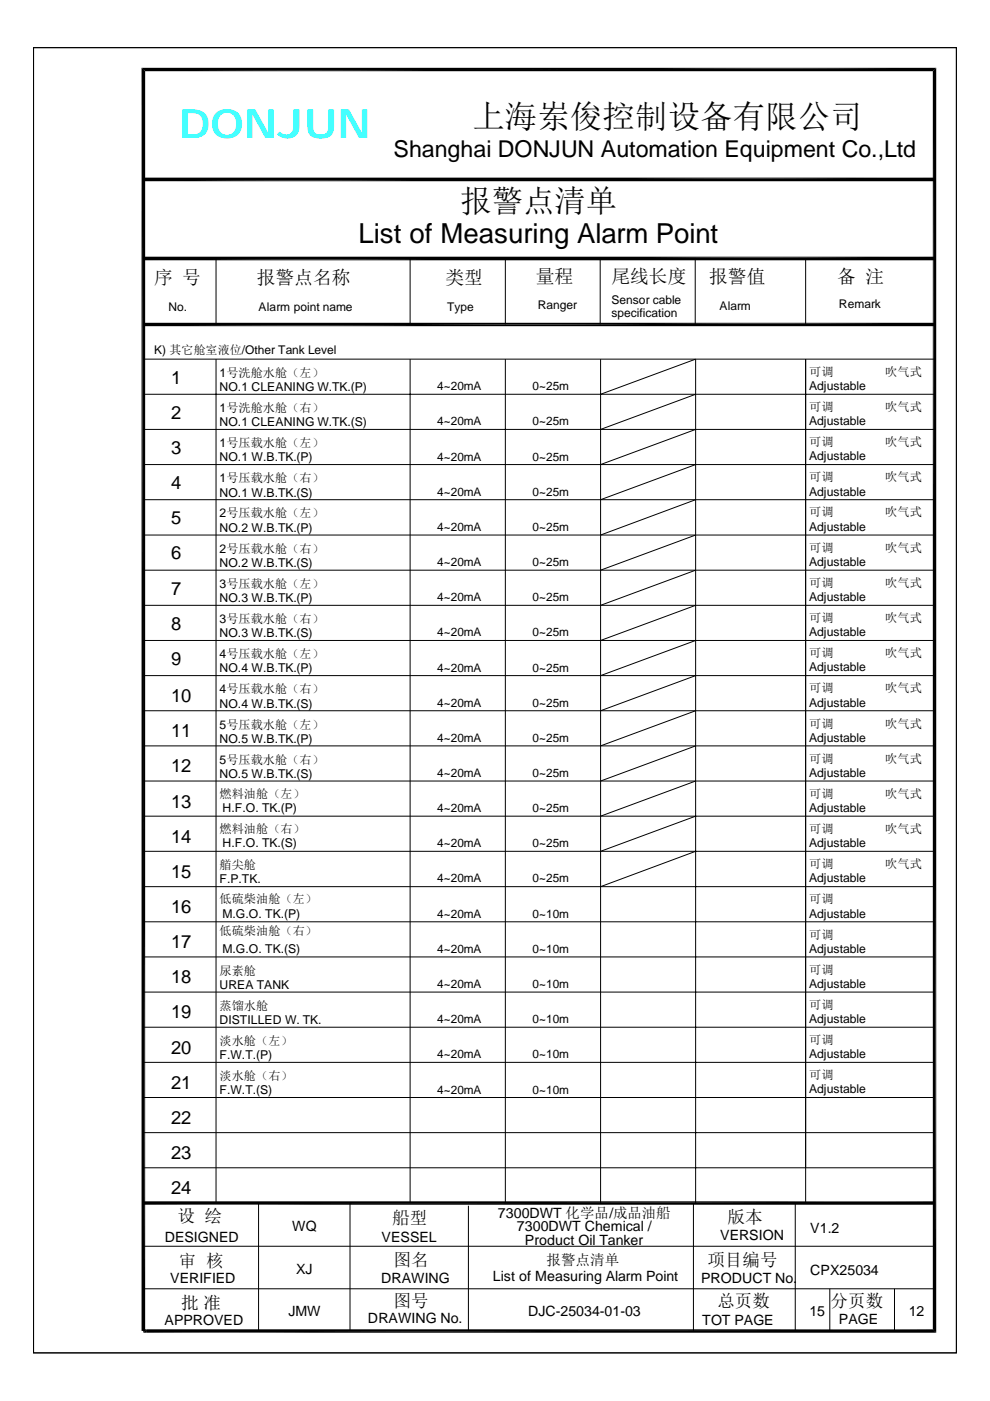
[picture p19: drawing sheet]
<svg xmlns="http://www.w3.org/2000/svg" width="210mm" height="297mm" viewBox="0 0 210 297" stroke-linecap="round" stroke-linejoin="round" font-family="sans-serif">
<defs><g id="words">
<text font-size="8.5" fill="#0ff" x="38" y="29.3">DONJUN</text>
<text font-size="6.9" x="100.2" y="27.1">上海岽俊控制设备有限公司</text>
<text font-size="6.6" x="97.6" y="44.9">报警点清单</text>
<text font-size="5.8" x="76" y="51.5">List of Measuring Alarm Point</text>
<text font-size="4.9" x="83.4" y="33.4">Shanghai DONJUN Automation Equipment Co.,Ltd</text>
<g font-size="4">
<text x="113.6" y="60">量程</text>
<text x="129.6" y="60">尾线长度</text>
<text x="32.7" y="60.3">序 号</text>
<text x="54.4" y="60.3">报警点名称</text>
<text x="94.4" y="60.3">类型</text>
<text x="150.4" y="60.1">报警值</text>
<text x="177.5" y="60">备 注</text>
</g>
<g font-size="3.9">
<text x="36.3" y="81.4">1</text>
<text x="36.3" y="88.8">2</text>
<text x="36.3" y="96.3">3</text>
<text x="36.3" y="103.7">4</text>
<text x="36.3" y="111.2">5</text>
<text x="36.3" y="118.6">6</text>
<text x="36.3" y="126.1">7</text>
<text x="36.3" y="133.5">8</text>
<text x="36.3" y="141">9</text>
<text x="36.3" y="148.8">10</text>
<text x="36.3" y="156.3">11</text>
<text x="36.3" y="163.8">12</text>
<text x="36.3" y="171.2">13</text>
<text x="36.3" y="178.7">14</text>
<text x="36.3" y="186.1">15</text>
<text x="36.3" y="193.6">16</text>
<text x="36.3" y="201">17</text>
<text x="36.3" y="208.5">18</text>
<text x="36.3" y="215.9">19</text>
<text x="36.3" y="223.4">20</text>
<text x="36.3" y="230.9">21</text>
<text x="36.3" y="238.3">22</text>
<text x="36.3" y="245.8">23</text>
<text x="36.3" y="253.2">24</text>
</g>
<g font-size="3.7">
<text x="37.6" y="259.2">设 绘</text>
<text x="83.1" y="259.4">船型</text>
<text x="154.3" y="259.4">版本</text>
<text x="37.9" y="268.6">审 核</text>
<text x="83.4" y="268.3">图名</text>
<text x="150" y="268.4">项目编号</text>
<text x="38.4" y="277.5">批 准</text>
<text x="83.4" y="277.1">图号</text>
<text x="152.1" y="277.1">总页数</text>
<text x="176.1" y="277.1">分页数</text>
</g>
<text font-size="3.1" x="115.9" y="268.3">报警点清单</text>
<g font-size="3">
<text x="34.9" y="263.3">DESIGNED</text>
<text x="62" y="261">WQ</text>
<text x="80.9" y="263.3">VESSEL</text>
<text x="105.6" y="258.3">7300DWT 化学品/成品油船</text>
<text x="109.6" y="261.1">7300DWT Chemical /</text>
<text x="152.7" y="262.8">VERSION</text>
<text x="171.8" y="261.4">V1.2</text>
<text x="111.3" y="264">Product Oil Tanker</text>
<text x="36.1" y="272.1">VERIFIED</text>
<text x="62.8" y="270.1">XJ</text>
<text x="80.8" y="272">DRAWING</text>
<text x="104.5" y="271.6">List of Measuring Alarm Point</text>
<text x="148.6" y="272">PRODUCT No.</text>
<text x="171.8" y="270.4">CPX25034</text>
<text x="34.9" y="281">APPROVED</text>
<text x="61.2" y="279.1">JMW</text>
<text x="78" y="280.4">DRAWING No.</text>
<text x="112" y="279">DJC-25034-01-03</text>
<text x="148.9" y="281">TOT PAGE</text>
<text x="171.6" y="279.1">15</text>
<text x="177.8" y="280.7">PAGE</text>
<text x="192.7" y="279.1">12</text>
</g>
<g font-size="2.6">
<text x="46.5" y="82.9">NO.1 CLEANING W.TK.(P)</text>
<text x="46.6" y="79.9">1号洗舱水舱（左）</text>
<text x="171.5" y="82.7">Adjustable</text>
<text x="171.6" y="79.7">可调</text>
<text x="187.7" y="79.7">吹气式</text>
<text x="46.6" y="87.4">1号洗舱水舱（右）</text>
<text x="171.6" y="87.2">可调</text>
<text x="187.7" y="87.2">吹气式</text>
<text x="46.5" y="90.4">NO.1 CLEANING W.TK.(S)</text>
<text x="46.6" y="94.8">1号压载水舱（左）</text>
<text x="171.5" y="90.2">Adjustable</text>
<text x="171.6" y="94.6">可调</text>
<text x="187.7" y="94.6">吹气式</text>
<text x="46.5" y="97.8">NO.1 W.B.TK.(P)</text>
<text x="171.5" y="97.6">Adjustable</text>
<text x="46.5" y="105.3">NO.1 W.B.TK.(S)</text>
<text x="46.6" y="102.3">1号压载水舱（右）</text>
<text x="171.5" y="105.1">Adjustable</text>
<text x="171.6" y="102.1">可调</text>
<text x="187.7" y="102.1">吹气式</text>
<text x="46.5" y="112.7">NO.2 W.B.TK.(P)</text>
<text x="46.6" y="109.7">2号压载水舱（左）</text>
<text x="171.5" y="112.5">Adjustable</text>
<text x="171.6" y="109.5">可调</text>
<text x="187.7" y="109.5">吹气式</text>
<text x="46.6" y="117.2">2号压载水舱（右）</text>
<text x="171.5" y="120">Adjustable</text>
<text x="171.6" y="117">可调</text>
<text x="187.7" y="117">吹气式</text>
<text x="46.5" y="120.2">NO.2 W.B.TK.(S)</text>
<text x="46.6" y="124.6">3号压载水舱（左）</text>
<text x="171.6" y="124.4">可调</text>
<text x="187.7" y="124.4">吹气式</text>
<text x="46.5" y="127.7">NO.3 W.B.TK.(P)</text>
<text x="171.5" y="127.5">Adjustable</text>
<text x="171.6" y="131.9">可调</text>
<text x="187.7" y="131.9">吹气式</text>
<text x="46.5" y="135.1">NO.3 W.B.TK.(S)</text>
<text x="46.6" y="132.1">3号压载水舱（右）</text>
<text x="171.5" y="134.9">Adjustable</text>
<text x="46.5" y="142.6">NO.4 W.B.TK.(P)</text>
<text x="46.6" y="139.6">4号压载水舱（左）</text>
<text x="171.5" y="142.4">Adjustable</text>
<text x="171.6" y="139.3">可调</text>
<text x="187.7" y="139.3">吹气式</text>
<text x="46.6" y="147">4号压载水舱（右）</text>
<text x="171.5" y="149.8">Adjustable</text>
<text x="171.6" y="146.8">可调</text>
<text x="187.7" y="146.8">吹气式</text>
<text x="46.5" y="150">NO.4 W.B.TK.(S)</text>
<text x="46.6" y="154.5">5号压载水舱（左）</text>
<text x="171.6" y="154.2">可调</text>
<text x="187.7" y="154.2">吹气式</text>
<text x="46.5" y="157.5">NO.5 W.B.TK.(P)</text>
<text x="46.6" y="161.9">5号压载水舱（右）</text>
<text x="171.5" y="157.3">Adjustable</text>
<text x="171.6" y="161.7">可调</text>
<text x="187.7" y="161.7">吹气式</text>
<text x="46.5" y="164.9">NO.5 W.B.TK.(S)</text>
<text x="171.5" y="164.7">Adjustable</text>
<text x="46.6" y="169.1">燃料油舱（左）</text>
<text x="47.2" y="172.2">H.F.O. TK.(P)</text>
<text x="171.5" y="172.2">Adjustable</text>
<text x="171.6" y="169.1">可调</text>
<text x="187.7" y="169.1">吹气式</text>
<text x="46.6" y="176.6">燃料油舱（右）</text>
<text x="47.2" y="179.6">H.F.O. TK.(S)</text>
<text x="171.5" y="179.6">Adjustable</text>
<text x="171.6" y="176.6">可调</text>
<text x="187.7" y="176.6">吹气式</text>
<text x="46.6" y="184.3">艏尖舱</text>
<text x="171.6" y="184.1">可调</text>
<text x="187.7" y="184.1">吹气式</text>
<text x="46.5" y="187.3">F.P.TK.</text>
<text x="46.6" y="191.5">低硫柴油舱（左）</text>
<text x="171.5" y="187.1">Adjustable</text>
<text x="171.6" y="191.5">可调</text>
<text x="47.2" y="194.5">M.G.O. TK.(P)</text>
<text x="171.5" y="194.5">Adjustable</text>
<text x="46.6" y="198.1">低硫柴油舱（右）</text>
<text x="47.2" y="202">M.G.O. TK.(S)</text>
<text x="171.5" y="202">Adjustable</text>
<text x="171.6" y="199">可调</text>
<text x="46.5" y="209.7">UREA TANK</text>
<text x="46.6" y="206.7">尿素舱</text>
<text x="171.5" y="209.5">Adjustable</text>
<text x="171.6" y="206.4">可调</text>
<text x="46.6" y="214.1">蒸馏水舱</text>
<text x="171.6" y="213.9">可调</text>
<text x="46.5" y="217.1">DISTILLED W. TK.</text>
<text x="46.6" y="221.6">淡水舱（左）</text>
<text x="171.5" y="216.9">Adjustable</text>
<text x="171.6" y="221.3">可调</text>
<text x="46.5" y="224.6">F.W.T.(P)</text>
<text x="171.5" y="224.4">Adjustable</text>
<text x="46.5" y="232">F.W.T.(S)</text>
<text x="46.6" y="229">淡水舱（右）</text>
<text x="171.5" y="231.8">Adjustable</text>
<text x="171.6" y="228.8">可调</text>
</g>
<g font-size="2.5">
<text x="35.7" y="65.9">No.</text>
<text x="54.8" y="65.9">Alarm point name</text>
<text x="94.8" y="65.9">Type</text>
<text x="114" y="65.6">Ranger</text>
<text x="129.6" y="64.5">Sensor cable</text>
<text x="152.6" y="65.6">Alarm</text>
<text x="177.9" y="65.3">Remark</text>
<text x="129.6" y="67.3">specification</text>
<text x="32.7" y="75">K) 其它舱室液位/Other Tank Level</text>
<text x="92.7" y="82.7">4~20mA</text>
<text x="112.9" y="82.7">0~25m</text>
<text x="92.7" y="90.2">4~20mA</text>
<text x="112.9" y="90.2">0~25m</text>
<text x="92.7" y="97.6">4~20mA</text>
<text x="112.9" y="97.6">0~25m</text>
<text x="92.7" y="105.1">4~20mA</text>
<text x="112.9" y="105.1">0~25m</text>
<text x="92.7" y="112.6">4~20mA</text>
<text x="112.9" y="112.6">0~25m</text>
<text x="92.7" y="120">4~20mA</text>
<text x="112.9" y="120">0~25m</text>
<text x="92.7" y="127.5">4~20mA</text>
<text x="112.9" y="127.5">0~25m</text>
<text x="92.7" y="134.9">4~20mA</text>
<text x="112.9" y="134.9">0~25m</text>
<text x="92.7" y="142.4">4~20mA</text>
<text x="112.9" y="142.4">0~25m</text>
<text x="92.7" y="149.8">4~20mA</text>
<text x="112.9" y="149.8">0~25m</text>
<text x="92.7" y="157.3">4~20mA</text>
<text x="112.9" y="157.3">0~25m</text>
<text x="92.7" y="164.7">4~20mA</text>
<text x="112.9" y="164.7">0~25m</text>
<text x="92.7" y="172.2">4~20mA</text>
<text x="112.9" y="172.2">0~25m</text>
<text x="92.7" y="179.6">4~20mA</text>
<text x="112.9" y="179.6">0~25m</text>
<text x="92.7" y="187.1">4~20mA</text>
<text x="112.9" y="187.1">0~25m</text>
<text x="92.7" y="194.6">4~20mA</text>
<text x="112.9" y="194.6">0~10m</text>
<text x="92.7" y="202">4~20mA</text>
<text x="112.9" y="202">0~10m</text>
<text x="92.7" y="209.5">4~20mA</text>
<text x="112.9" y="209.5">0~10m</text>
<text x="92.7" y="216.9">4~20mA</text>
<text x="112.9" y="216.9">0~10m</text>
<text x="92.7" y="224.4">4~20mA</text>
<text x="112.9" y="224.4">0~10m</text>
<text x="92.7" y="231.8">4~20mA</text>
<text x="112.9" y="231.8">0~10m</text>
</g>
</g></defs>
<g fill="none" stroke="#000" stroke-width=".21">
<path d="M7.1 10.1h195.7v276.7h-195.7zM30.4 14.8h167.7v267.4h-167.7zM30.4 38h167.7M30.4 54.8h167.7M45.8 54.8v14M87 54.8v14M107.1 54.8v14M127.3 54.8v14M147.4 54.8v14M170.8 54.8v14M30.4 76.1h167.7M45.8 76.1v179"/>
<path d="M87 76.1v179M107.1 76.1v179M127.3 76.1v179M170.8 76.1v179M30.4 83.6h167.7M30.4 91h167.7M30.4 98.5h167.7M127.3 83.6l20.2-7.5v179M147.5 83.6l-20.2 7.4M147.5 91l-20.2 7.5M147.5 98.5l-20.2 7.4M30.4 105.9h167.7"/>
<path d="M30.4 113.4h167.7M147.5 105.9l-20.2 7.5M147.5 113.4l-20.2 7.5M30.4 120.9h167.7M30.4 128.3h167.7M30.4 135.8h167.7M147.5 120.9l-20.2 7.4M147.5 128.3l-20.2 7.5M147.5 135.8l-20.2 7.4M30.4 143.2h167.7M30.4 150.7h167.7M30.4 158.1h167.7"/>
<path d="M147.5 143.2l-20.2 7.5M147.5 150.7l-20.2 7.4M147.5 158.1l-20.2 7.5M30.4 165.6h167.7M30.4 173h167.7M147.5 165.6l-20.2 7.4M147.5 173l-20.2 7.5M30.4 180.5h167.7M30.4 188h167.7M30.4 195.4h167.7M147.5 180.5l-20.2 7.5M30.4 202.9h167.7"/>
<path d="M30.4 210.3h167.7M30.4 217.8h167.7M30.4 225.2h167.7M30.4 232.7h167.7M30.4 255.1h167.7M30.4 240.1h167.7M30.4 247.6h167.7M54.8 255.1v27.1M74.2 255.1v27.1M99.3 255.6v26.6M147 255.1v27.1M168.6 255.1v27.1"/>
<path d="M30.4 273.2h167.7M30.4 264.2h167.7M175.9 273.2v9M189.7 273.2v9"/>
</g>
<g fill="#000">
<path d="M30 14.4h168.5l-167.7 .7zM30.8 15.1l167.7-.7-.7 .7zM197.8 15.1l.7 267.5-.7-.8zM197.8 15.1l.7-.7v268.2zM30.4 37.7h167.7l-167.7 .7zM30.4 38.4l167.7-.7v.7zM30.4 55.2l167.7-.8v.8zM30.4 54.4h167.7l-167.7 .8zM30.4 68.4h167.7l-167.7 .8zM30.4 69.2l167.7-.8v.8zM30.4 254.7h167.7l-167.7 .7zM30.4 255.4l167.7-.7v.7z"/>
<path d="M30 14.4l.8 267.8h-.8zM30 14.4l.8 .7v267.1zM31.1 281.8v.8h-.7zM30.4 281.8h.7l-.7 .8zM31.1 281.8h166.7l-166.7 .8zM31.1 282.6l166.7-.8 .7 .8z"/>
</g>
<use href="#words"/>
</svg>
